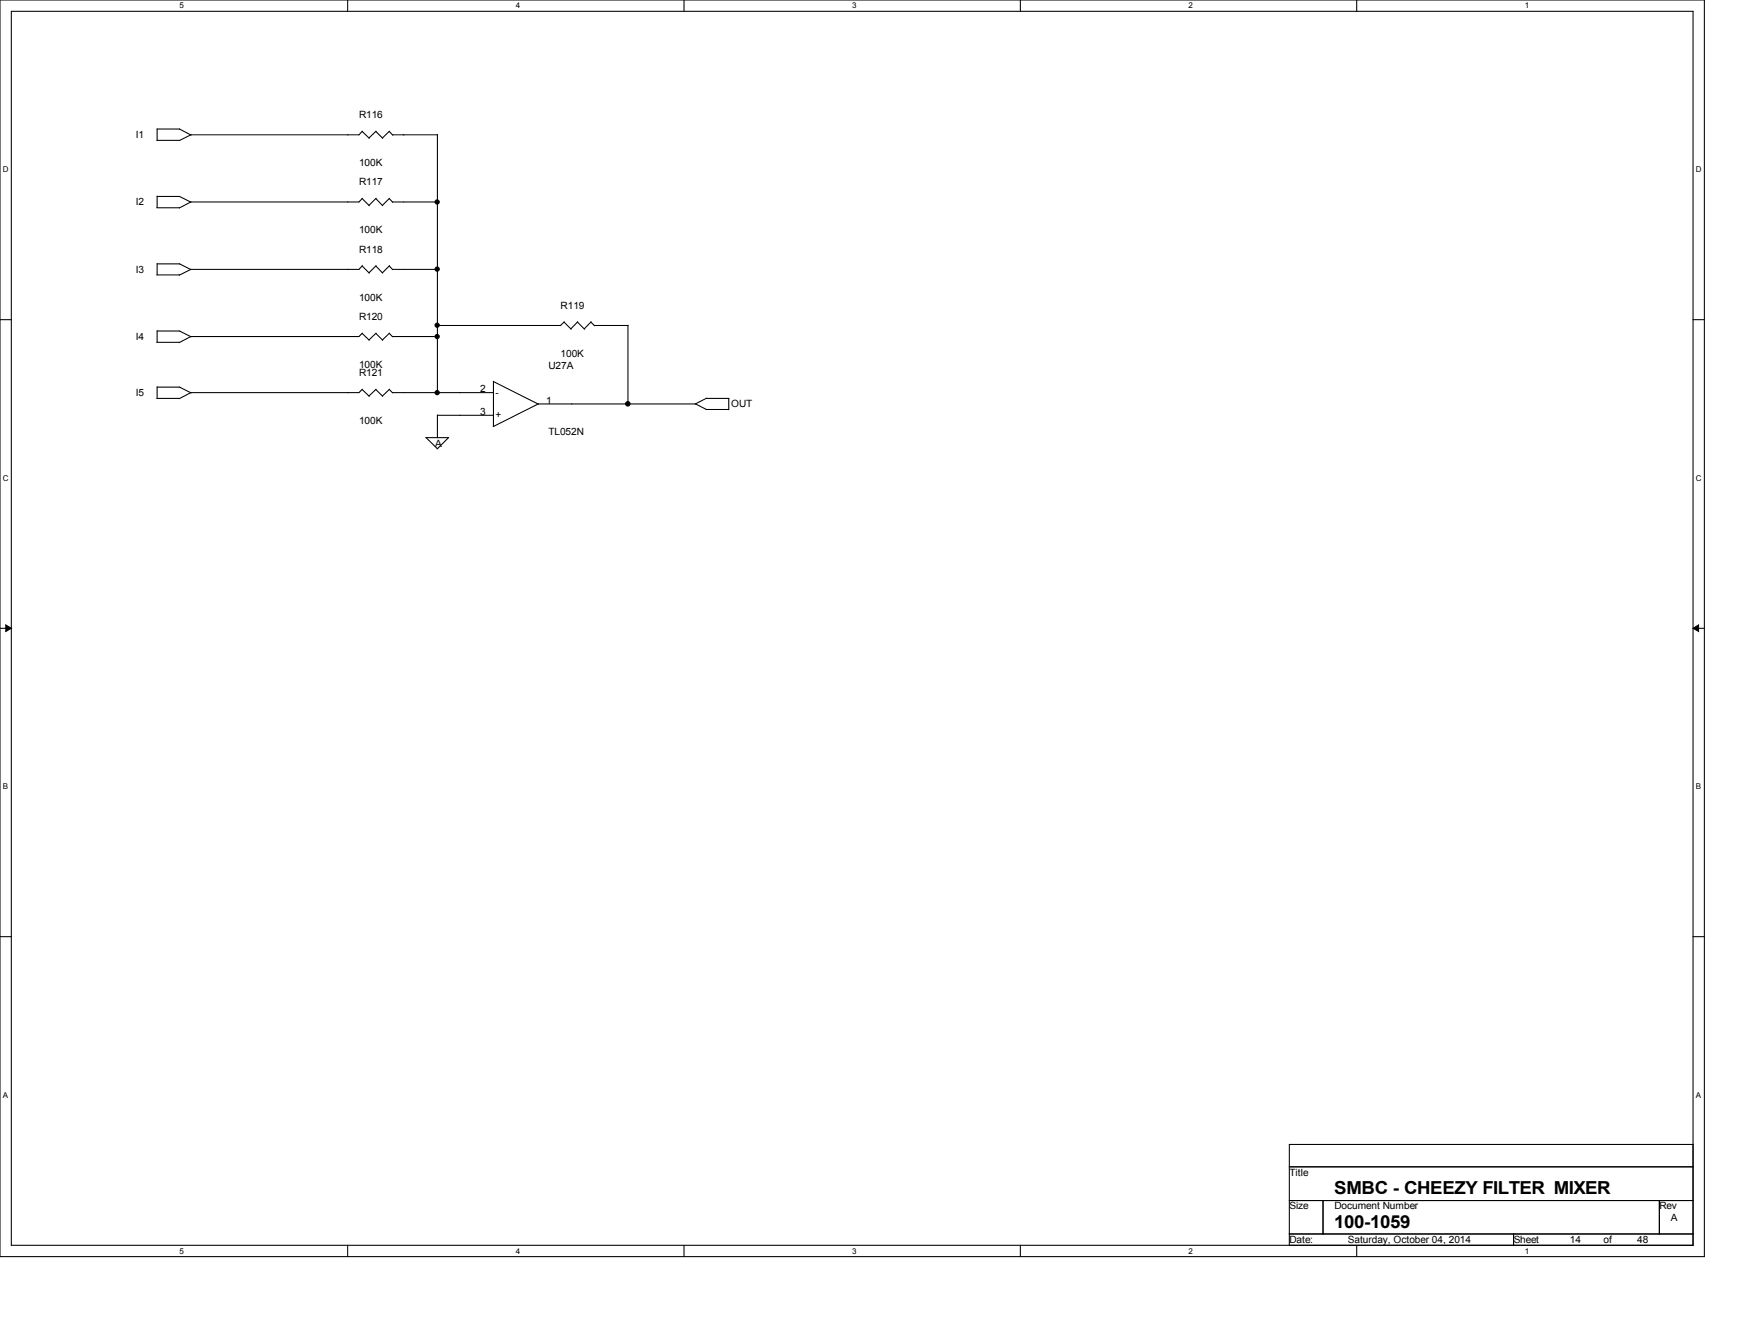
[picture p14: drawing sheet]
<svg xmlns="http://www.w3.org/2000/svg" width="279mm" height="216mm" viewBox="0 0 279 216" stroke-linecap="round" stroke-linejoin="round" font-family="sans-serif">
<defs><g id="words">
<g font-size="2.9">
<text x="214.6" y="197.4">100-1059</text>
<text x="214.6" y="192">SMBC - CHEEZY FILTER MIXER</text>
</g>
<g font-size="1.6">
<text x="21.8" y="22.2">I1</text>
<text x="57.7" y="19">R116</text>
<text x="57.7" y="26.7">100K</text>
<text x="57.7" y="29.8">R117</text>
<text x="21.8" y="33">I2</text>
<text x="57.7" y="40.6">R118</text>
<text x="57.7" y="37.5">100K</text>
<text x="21.8" y="43.9">I3</text>
<text x="57.7" y="51.4">R120</text>
<text x="57.7" y="48.3">100K</text>
<text x="90.2" y="49.6">R119</text>
<text x="21.8" y="54.7">I4</text>
<text x="57.7" y="59.2">100K</text>
<text x="88.2" y="59.4">U27A</text>
<text x="90.2" y="57.4">100K</text>
<text x="21.8" y="63.7">I5</text>
<text x="57.7" y="60.4">R121</text>
<text x="77.2" y="63.1">2</text>
<text x="79.7" y="63.7">-</text>
<text x="87.9" y="64.9">1</text>
<text x="117.6" y="65.5">OUT</text>
<text x="57.7" y="68.2">100K</text>
<text x="70" y="71.8">A</text>
<text x="77.2" y="66.7">3</text>
<text x="79.7" y="67.3">+</text>
<text x="88.2" y="70">TL052N</text>
<text x="207.4" y="189">Title</text>
<text x="207.4" y="194.4">Size</text>
<text x="214.6" y="194.4">Document Number</text>
<text x="266.9" y="194.4">Rev</text>
<text x="268.8" y="196.2">A</text>
<text x="207.4" y="199.8">Date:</text>
<text x="216.8" y="199.8">Saturday, October 04, 2014</text>
<text x="243.5" y="199.8">Sheet</text>
<text x="252.5" y="199.8">14</text>
<text x="257.9" y="199.8">of</text>
<text x="263.3" y="199.8">48</text>
</g>
<g font-size="1.3">
<text x="28.9" y="1.4">5</text>
<text x="83" y="1.4">4</text>
<text x="137.1" y="1.4">3</text>
<text x="191.2" y="1.4">2</text>
<text x="245.3" y="1.4">1</text>
<text x=".5" y="27.7">D</text>
<text x="272.8" y="27.7">D</text>
<text x=".5" y="77.3">C</text>
<text x="272.8" y="77.3">C</text>
<text x=".5" y="126.9">B</text>
<text x="272.8" y="126.9">B</text>
<text x=".5" y="176.5">A</text>
<text x="272.8" y="176.5">A</text>
<text x="28.9" y="201.5">5</text>
<text x="83" y="201.5">4</text>
<text x="137.1" y="201.5">3</text>
<text x="191.2" y="201.5">2</text>
<text x="245.3" y="201.5">1</text>
</g>
</g></defs>
<path d="M0 0h274.2v202h-274.2zM1.8 1.8h270.5v198.4h-270.5z" fill="none" stroke="#000" stroke-width=".17"/>
<g fill="#fff">
<path d="M28.9 .2h.6v1.4h-.6z"/>
<path d="M28.9 200.4h.6v1.4h-.6z"/>
</g>
<path d="M55.9 0v1.8M55.9 200.2v1.8" fill="none" stroke="#000" stroke-width=".17"/>
<g fill="#fff">
<path d="M83 .2h.7v1.4h-.7z"/>
<path d="M83 200.4h.7v1.4h-.7z"/>
</g>
<path d="M110 0v1.8M110 200.2v1.8" fill="none" stroke="#000" stroke-width=".17"/>
<g fill="#fff">
<path d="M137.1 .2h.7v1.4h-.7z"/>
<path d="M137.1 200.4h.7v1.4h-.7z"/>
</g>
<path d="M164.1 0v1.8M164.1 200.2v1.8" fill="none" stroke="#000" stroke-width=".17"/>
<g fill="#fff">
<path d="M191.2 .2h.7v1.4h-.7z"/>
<path d="M191.2 200.4h.7v1.4h-.7z"/>
</g>
<path d="M218.2 0v1.8M218.2 200.2v1.8" fill="none" stroke="#000" stroke-width=".17"/>
<g fill="#fff">
<path d="M245.3 .2h.7v1.4h-.7z"/>
<path d="M245.3 200.4h.7v1.4h-.7z"/>
<path d="M.5 26.6h.9v1.4h-.9z"/>
<path d="M272.8 26.6h.9v1.4h-.9z"/>
<path d="M.5 76.2h.9v1.4h-.9z"/>
<path d="M272.8 76.2h.9v1.4h-.9z"/>
</g>
<path d="M0 51.4h1.8M272.3 51.4h1.9" fill="none" stroke="#000" stroke-width=".17"/>
<g fill="#fff">
<path d="M.5 125.8h.8v1.4h-.8z"/>
<path d="M272.8 125.8h.8v1.4h-.8z"/>
</g>
<path d="M0 101h1.8M272.3 101h1.9" fill="none" stroke="#000" stroke-width=".17"/>
<path d="M.9 100.5l.9 .5-.9 .5zM272.3 101l.9-.5v1z" fill="#000" stroke="#000" stroke-width=".16"/>
<g fill="#fff">
<path d="M.5 175.3h.8v1.4h-.8z"/>
<path d="M272.8 175.3h.8v1.4h-.8z"/>
</g>
<g fill="none" stroke="#000" stroke-width=".17">
<path d="M25.2 22.6h3.7M25.2 33.4h3.7M25.3 20.7h3.6M25.3 20.7v1.9M25.3 31.5v1.9M25.3 31.6h3.6M28.9 20.7l1.8 1M28.9 31.6l1.8 .9M58.3 21.1l1.1 1.1M58.3 31.9l1.1 1.2M58.3 21.1l-.6 .6h-27l-1.9 .9M58.3 31.9l-.6 .6h-27l-1.9 .9"/>
<path d="M60.5 21.1l1.1 1.1M60.5 31.9l1.1 1.2M60.5 21.1l-1.1 1.1M60.5 31.9l-1.1 1.1M62.6 21.1l.6 .6M62.6 31.9l.6 .6M62.7 21.1l-1.2 1.1M62.7 31.9l-1.2 1.1M63.1 21.7h7.3M63.1 32.5h7.3M70.4 21.6v41.5M25.2 44.2h3.7"/>
<path d="M25.2 55h3.7M25.3 42.4v1.8M25.3 53.2v1.8M25.3 42.4h3.6M25.3 53.2h3.6M28.9 42.4l1.8 .9M28.9 53.2l1.8 .9M58.3 53.6l1.1 1.1M58.3 42.8l1.1 1.1M58.3 53.6l-.6 .5h-27l-1.9 1M58.3 42.7l-.6 .6h-27l-1.9 .9M60.5 53.6l1.1 1.1"/>
<path d="M60.5 42.8l1.1 1.1M60.5 53.6l-1.1 1.1M60.5 42.7l-1.1 1.2M62.6 53.6l.6 .5M62.6 42.8l.6 .5M62.7 53.6l-1.2 1.1M62.7 42.7l-1.2 1.2M63.1 54.1h7.3M63.1 43.3h7.3M90.7 51.8l1.2 1.1M90.8 51.7l-.6 .6h-19.9M92.9 51.8l1.1 1.1"/>
<path d="M92.9 51.7l-1.1 1.2M95 51.8l.6 .6M95.1 51.7l-1.1 1.2M95.6 52.3h5.4M101 52.3v12.7M25.2 64.1h3.7M25.3 62.2v1.9M25.3 62.2h3.6M28.9 62.2l1.8 1M58.3 62.6l1.1 1.1M58.3 62.6l-.6 .5h-27l-1.9 1M60.5 62.6l1.1 1.1"/>
<path d="M60.5 62.6l-1.1 1.1M62.6 62.6l.6 .6M62.7 62.6l-1.2 1.1M63.1 63.1h16.3M68.5 70.3l1.9 1.8M68.5 70.4h3.7M70.4 66.8h9M70.4 66.7v3.7M72.1 70.4l-1.8 1.8M79.4 61.3v7.2M79.4 61.3l7.2 3.7M111.8 64.9l1.8 .9"/>
<path d="M113.6 65.8h3.6M113.6 64.1h3.7M113.7 64l-1.9 .9h-25.2l-7.3 3.7M117.2 64.1v1.8M0 150.6h1.8M272.3 150.6h1.9M207.4 184h64.9v16.2h-64.9zM207.4 187.6h64.9M207.4 193h64.9M207.4 198.4h64.9M212.8 193v5.4M243.5 198.4v1.8"/>
<path d="M266.9 193v5.4"/>
</g>
<g fill="#000" stroke="#000" stroke-width=".17">
<circle cx="70.3" cy="32.5" r=".34"/>
<circle cx="70.3" cy="43.3" r=".34"/>
<circle cx="70.3" cy="54.1" r=".34"/>
<circle cx="70.3" cy="52.3" r=".34"/>
<circle cx="70.3" cy="63.1" r=".34"/>
<circle cx="101" cy="64.9" r=".36"/>
</g>
<use href="#words"/>
</svg>
